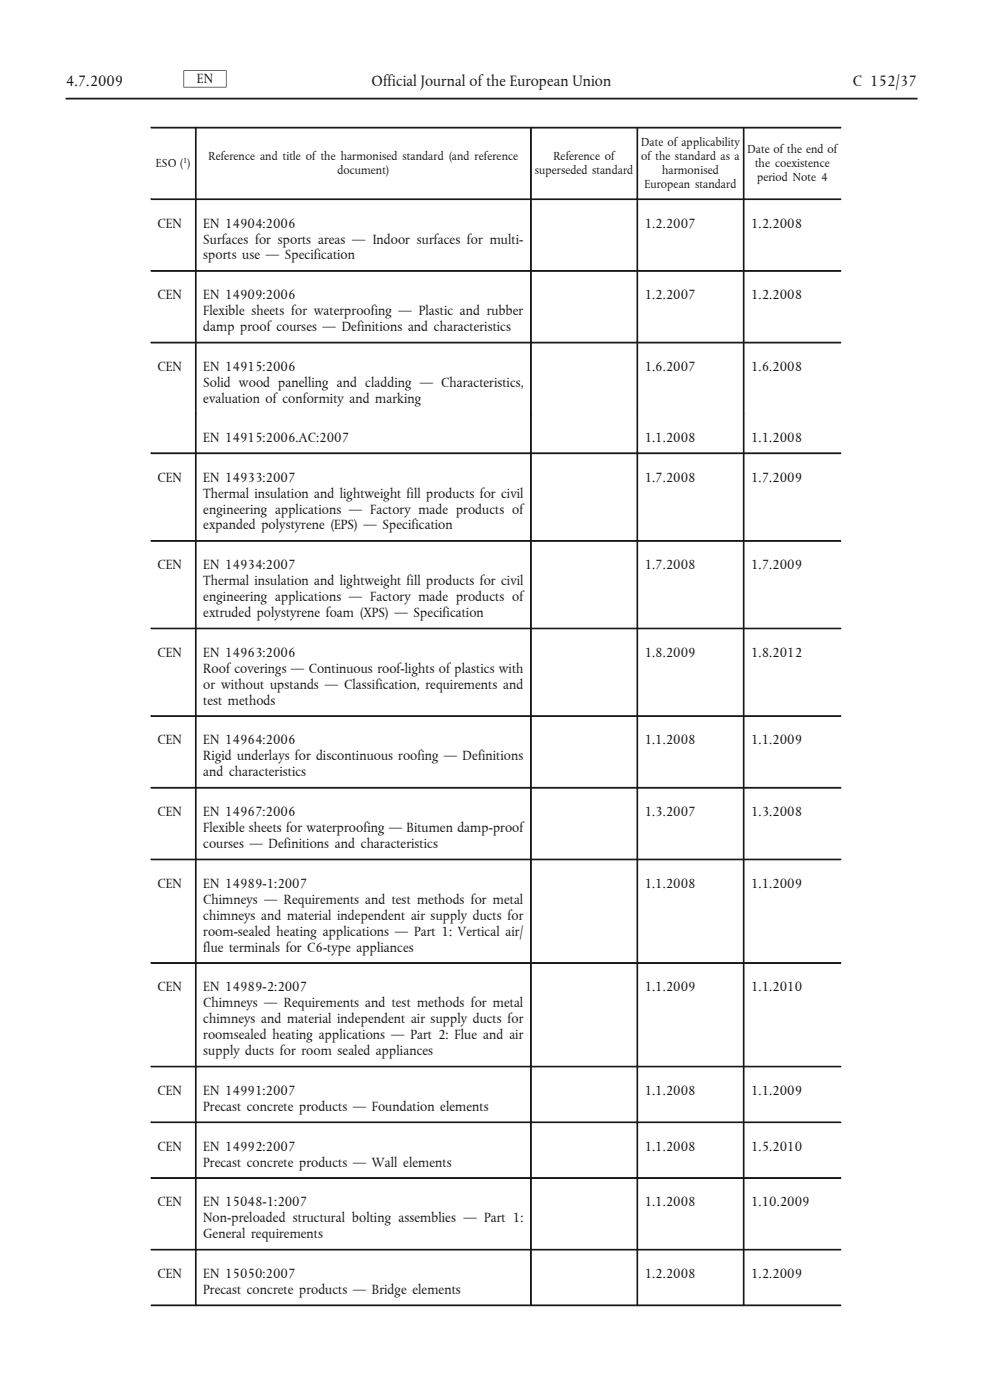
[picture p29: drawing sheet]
<svg xmlns="http://www.w3.org/2000/svg" width="210mm" height="297mm" viewBox="0 0 210 297" stroke-linecap="round" stroke-linejoin="round" font-family="sans-serif">
<defs><g id="words">
<g font-size="3.4" fill="#1a171c">
<text x="14" y="18.2">4.7.2009</text>
<text x="78.8" y="18.2">Official Journal of the European Union</text>
<text x="180.9" y="18.2">C 152/37</text>
</g>
<g font-size="3" fill="#1a171c">
<text x="41.8" y="17.7">EN</text>
<text x="33.4" y="48.3">CEN</text>
<text x="43.1" y="48.3">EN 14904:2006</text>
<text x="43.1" y="51.7">Surfaces for sports areas — Indoor surfaces for multi-</text>
<text x="136.8" y="48.3">1.2.2007</text>
<text x="159.3" y="48.3">1.2.2008</text>
<text x="43.1" y="55">sports use — Specification</text>
<text x="33.4" y="63.5">CEN</text>
<text x="43.1" y="63.5">EN 14909:2006</text>
<text x="136.8" y="63.5">1.2.2007</text>
<text x="159.3" y="63.5">1.2.2008</text>
<text x="43.1" y="66.9">Flexible sheets for waterproofing — Plastic and rubber</text>
<text x="43.1" y="70.2">damp proof courses — Definitions and characteristics</text>
<text x="33.4" y="78.7">CEN</text>
<text x="43.1" y="78.7">EN 14915:2006</text>
<text x="43.1" y="82.1">Solid wood panelling and cladding — Characteristics,</text>
<text x="136.8" y="78.7">1.6.2007</text>
<text x="159.3" y="78.7">1.6.2008</text>
<text x="43.1" y="85.5">evaluation of conformity and marking</text>
<text x="43.1" y="93.7">EN 14915:2006.AC:2007</text>
<text x="136.8" y="93.7">1.1.2008</text>
<text x="159.3" y="93.7">1.1.2008</text>
<text x="33.4" y="102.2">CEN</text>
<text x="43.1" y="102.2">EN 14933:2007</text>
<text x="43.1" y="105.6">Thermal insulation and lightweight fill products for civil</text>
<text x="136.8" y="102.2">1.7.2008</text>
<text x="159.3" y="102.2">1.7.2009</text>
<text x="43.1" y="108.9">engineering applications — Factory made products of</text>
<text x="43.1" y="112.3">expanded polystyrene (EPS) — Specification</text>
<text x="33.4" y="120.8">CEN</text>
<text x="43.1" y="120.8">EN 14934:2007</text>
<text x="43.1" y="124.1">Thermal insulation and lightweight fill products for civil</text>
<text x="136.8" y="120.8">1.7.2008</text>
<text x="159.3" y="120.8">1.7.2009</text>
<text x="43.1" y="127.5">engineering applications — Factory made products of</text>
<text x="43.1" y="130.9">extruded polystyrene foam (XPS) — Specification</text>
<text x="33.4" y="139.3">CEN</text>
<text x="43.1" y="139.3">EN 14963:2006</text>
<text x="43.1" y="142.7">Roof coverings — Continuous roof-lights of plastics with</text>
<text x="136.8" y="139.3">1.8.2009</text>
<text x="159.3" y="139.3">1.8.2012</text>
<text x="43.1" y="146.1">or without upstands — Classification, requirements and</text>
<text x="43.1" y="149.5">test methods</text>
<text x="33.4" y="157.9">CEN</text>
<text x="43.1" y="157.9">EN 14964:2006</text>
<text x="43.1" y="161.3">Rigid underlays for discontinuous roofing — Definitions</text>
<text x="136.8" y="157.9">1.1.2008</text>
<text x="159.3" y="157.9">1.1.2009</text>
<text x="43.1" y="164.7">and characteristics</text>
<text x="33.4" y="173.1">CEN</text>
<text x="43.1" y="173.1">EN 14967:2006</text>
<text x="136.8" y="173.1">1.3.2007</text>
<text x="159.3" y="173.1">1.3.2008</text>
<text x="43.1" y="176.5">Flexible sheets for waterproofing — Bitumen damp-proof</text>
<text x="43.1" y="179.9">courses — Definitions and characteristics</text>
<text x="33.4" y="188.3">CEN</text>
<text x="43.1" y="188.3">EN 14989-1:2007</text>
<text x="43.1" y="191.7">Chimneys — Requirements and test methods for metal</text>
<text x="136.8" y="188.3">1.1.2008</text>
<text x="159.3" y="188.3">1.1.2009</text>
<text x="43.1" y="195.1">chimneys and material independent air supply ducts for</text>
<text x="43.1" y="198.5">room-sealed heating applications — Part 1: Vertical air/</text>
<text x="43.1" y="201.9">flue terminals for C6-type appliances</text>
<text x="33.4" y="210.3">CEN</text>
<text x="43.1" y="210.3">EN 14989-2:2007</text>
<text x="43.1" y="213.7">Chimneys — Requirements and test methods for metal</text>
<text x="136.8" y="210.3">1.1.2009</text>
<text x="159.3" y="210.3">1.1.2010</text>
<text x="43.1" y="217.1">chimneys and material independent air supply ducts for</text>
<text x="43.1" y="220.5">roomsealed heating applications — Part 2: Flue and air</text>
<text x="43.1" y="223.8">supply ducts for room sealed appliances</text>
<text x="33.4" y="232.3">CEN</text>
<text x="43.1" y="232.3">EN 14991:2007</text>
<text x="136.8" y="232.3">1.1.2008</text>
<text x="159.3" y="232.3">1.1.2009</text>
<text x="43.1" y="235.7">Precast concrete products — Foundation elements</text>
<text x="33.4" y="244.1">CEN</text>
<text x="43.1" y="244.1">EN 14992:2007</text>
<text x="136.8" y="244.1">1.1.2008</text>
<text x="159.3" y="244.1">1.5.2010</text>
<text x="43.1" y="247.5">Precast concrete products — Wall elements</text>
<text x="33.4" y="255.9">CEN</text>
<text x="43.1" y="255.9">EN 15048-1:2007</text>
<text x="136.8" y="255.9">1.1.2008</text>
<text x="159.3" y="255.9">1.10.2009</text>
<text x="43.1" y="259.3">Non-preloaded structural bolting assemblies — Part 1:</text>
<text x="43.1" y="262.7">General requirements</text>
<text x="33.4" y="271.1">CEN</text>
<text x="43.1" y="271.1">EN 15050:2007</text>
<text x="43.1" y="274.5">Precast concrete products — Bridge elements</text>
<text x="136.8" y="271.1">1.2.2008</text>
<text x="159.3" y="271.1">1.2.2009</text>
</g>
<g font-size="2.6" fill="#1a171c">
<text x="33.1" y="35.4">ESO ( )</text>
<text x="44.2" y="33.9">Reference and title of the harmonised standard (and reference</text>
<text x="117.4" y="33.9">Reference of</text>
<text x="136" y="30.9">Date of applicability</text>
<text x="136" y="33.9">of the standard as a</text>
<text x="158.6" y="32.4">Date of the end of</text>
<text x="160.2" y="35.4">the coexistence</text>
<text x="71.6" y="36.9">document)</text>
<text x="113.4" y="36.9">superseded standard</text>
<text x="136.7" y="39.9">European standard</text>
<text x="140.4" y="36.9">harmonised</text>
<text x="160.6" y="38.4">period Note 4</text>
</g>
<text font-size="1.7" fill="#1a171c" x="38.8" y="34.7">1</text>
</g></defs>
<g fill="#1a171c" stroke="#1a171c" stroke-width=".21">
<path d="M32.1 27h9.4v.2h-9.4z" fill-rule="evenodd"/>
<path d="M41.5 27h.1v15.2h-.1z" fill-rule="evenodd"/>
<path d="M41.6 27h70.9v.2h-70.9z" fill-rule="evenodd"/>
<path d="M112.5 27h.2v15.2h-.2z" fill-rule="evenodd"/>
<path d="M112.7 27h22.4v.2h-22.4z" fill-rule="evenodd"/>
<path d="M135.1 27h.2v15.2h-.2z" fill-rule="evenodd"/>
<path d="M135.3 27h22.4v.2h-22.4z" fill-rule="evenodd"/>
<path d="M157.7 27h.1v15.2h-.1z" fill-rule="evenodd"/>
<path d="M157.8 27h20.6v.2h-20.6z" fill-rule="evenodd"/>
<path d="M32.1 42.2h9.4v.1h-9.4z" fill-rule="evenodd"/>
<path d="M41.5 42.2h.1v15.2h-.1z" fill-rule="evenodd"/>
<path d="M41.6 42.2h70.9v.1h-70.9z" fill-rule="evenodd"/>
<path d="M112.5 42.2h.2v15.2h-.2z" fill-rule="evenodd"/>
<path d="M112.7 42.2h22.4v.1h-22.4z" fill-rule="evenodd"/>
<path d="M135.1 42.2h.2v15.2h-.2z" fill-rule="evenodd"/>
<path d="M135.3 42.2h22.4v.1h-22.4z" fill-rule="evenodd"/>
<path d="M157.7 42.2h.1v15.2h-.1z" fill-rule="evenodd"/>
<path d="M157.8 42.2h20.6v.1h-20.6z" fill-rule="evenodd"/>
<path d="M32.1 57.4h9.4v.1h-9.4z" fill-rule="evenodd"/>
<path d="M41.5 57.4h.1v15.2h-.1z" fill-rule="evenodd"/>
<path d="M41.6 57.4h70.9v.1h-70.9z" fill-rule="evenodd"/>
<path d="M112.5 57.4h.2v15.2h-.2z" fill-rule="evenodd"/>
<path d="M112.7 57.4h22.4v.1h-22.4z" fill-rule="evenodd"/>
<path d="M135.1 57.4h.2v15.2h-.2z" fill-rule="evenodd"/>
<path d="M135.3 57.4h22.4v.1h-22.4z" fill-rule="evenodd"/>
<path d="M157.7 57.4h.1v15.2h-.1z" fill-rule="evenodd"/>
<path d="M157.8 57.4h20.6v.1h-20.6z" fill-rule="evenodd"/>
<path d="M32.1 72.6h9.4v.2h-9.4z" fill-rule="evenodd"/>
<path d="M41.5 72.6h.1v15.2h-.1z" fill-rule="evenodd"/>
<path d="M41.6 72.6h70.9v.2h-70.9z" fill-rule="evenodd"/>
<path d="M112.5 72.6h.2v15.2h-.2z" fill-rule="evenodd"/>
<path d="M112.7 72.6h22.4v.2h-22.4z" fill-rule="evenodd"/>
<path d="M135.1 72.6h.2v15.2h-.2z" fill-rule="evenodd"/>
<path d="M135.3 72.6h22.4v.2h-22.4z" fill-rule="evenodd"/>
<path d="M157.7 72.6h.1v15.2h-.1z" fill-rule="evenodd"/>
<path d="M157.8 72.6h20.6v.2h-20.6z" fill-rule="evenodd"/>
<path d="M41.5 87.8h.1v8.3h-.1z" fill-rule="evenodd"/>
<path d="M112.5 87.8h.2v8.3h-.2z" fill-rule="evenodd"/>
<path d="M135.1 87.8h.2v8.3h-.2z" fill-rule="evenodd"/>
<path d="M157.7 87.8h.1v8.3h-.1z" fill-rule="evenodd"/>
<path d="M32.1 96.1h9.4v.1h-9.4z" fill-rule="evenodd"/>
<path d="M41.5 96.1h.1v18.6h-.1z" fill-rule="evenodd"/>
<path d="M41.6 96.1h70.9v.1h-70.9z" fill-rule="evenodd"/>
<path d="M112.5 96.1h.2v18.6h-.2z" fill-rule="evenodd"/>
<path d="M112.7 96.1h22.4v.1h-22.4z" fill-rule="evenodd"/>
<path d="M135.1 96.1h.2v18.6h-.2z" fill-rule="evenodd"/>
<path d="M135.3 96.1h22.4v.1h-22.4z" fill-rule="evenodd"/>
<path d="M157.7 96.1h.1v18.6h-.1z" fill-rule="evenodd"/>
<path d="M157.8 96.1h20.6v.1h-20.6z" fill-rule="evenodd"/>
<path d="M32.1 114.7h9.4v.1h-9.4z" fill-rule="evenodd"/>
<path d="M41.5 114.7h.1v18.6h-.1z" fill-rule="evenodd"/>
<path d="M41.6 114.7h70.9v.1h-70.9z" fill-rule="evenodd"/>
<path d="M112.5 114.7h.2v18.6h-.2z" fill-rule="evenodd"/>
<path d="M112.7 114.7h22.4v.1h-22.4z" fill-rule="evenodd"/>
<path d="M135.1 114.7h.2v18.6h-.2z" fill-rule="evenodd"/>
<path d="M135.3 114.7h22.4v.1h-22.4z" fill-rule="evenodd"/>
<path d="M157.7 114.7h.1v18.6h-.1z" fill-rule="evenodd"/>
<path d="M157.8 114.7h20.6v.1h-20.6z" fill-rule="evenodd"/>
<path d="M32.1 133.3h9.4v.1h-9.4z" fill-rule="evenodd"/>
<path d="M41.5 133.3h.1v18.5h-.1z" fill-rule="evenodd"/>
<path d="M41.6 133.3h70.9v.1h-70.9z" fill-rule="evenodd"/>
<path d="M112.5 133.3h.2v18.5h-.2z" fill-rule="evenodd"/>
<path d="M112.7 133.3h22.4v.1h-22.4z" fill-rule="evenodd"/>
<path d="M135.1 133.3h.2v18.5h-.2z" fill-rule="evenodd"/>
<path d="M135.3 133.3h22.4v.1h-22.4z" fill-rule="evenodd"/>
<path d="M157.7 133.3h.1v18.5h-.1z" fill-rule="evenodd"/>
<path d="M157.8 133.3h20.6v.1h-20.6z" fill-rule="evenodd"/>
<path d="M32.1 151.8h9.4v.2h-9.4z" fill-rule="evenodd"/>
<path d="M41.5 151.8h.1v15.2h-.1z" fill-rule="evenodd"/>
<path d="M41.6 151.8h70.9v.2h-70.9z" fill-rule="evenodd"/>
<path d="M112.5 151.8h.2v15.2h-.2z" fill-rule="evenodd"/>
<path d="M112.7 151.8h22.4v.2h-22.4z" fill-rule="evenodd"/>
<path d="M135.1 151.8h.2v15.2h-.2z" fill-rule="evenodd"/>
<path d="M135.3 151.8h22.4v.2h-22.4z" fill-rule="evenodd"/>
<path d="M157.7 151.8h.1v15.2h-.1z" fill-rule="evenodd"/>
<path d="M157.8 151.8h20.6v.2h-20.6z" fill-rule="evenodd"/>
<path d="M32.1 167h9.4v.2h-9.4z" fill-rule="evenodd"/>
<path d="M41.5 167h.1v15.3h-.1z" fill-rule="evenodd"/>
<path d="M41.6 167h70.9v.2h-70.9z" fill-rule="evenodd"/>
<path d="M112.5 167h.2v15.3h-.2z" fill-rule="evenodd"/>
<path d="M112.7 167h22.4v.2h-22.4z" fill-rule="evenodd"/>
<path d="M135.1 167h.2v15.3h-.2z" fill-rule="evenodd"/>
<path d="M135.3 167h22.4v.2h-22.4z" fill-rule="evenodd"/>
<path d="M157.7 167h.1v15.3h-.1z" fill-rule="evenodd"/>
<path d="M157.8 167h20.6v.2h-20.6z" fill-rule="evenodd"/>
<path d="M32.1 182.3h9.4v.1h-9.4z" fill-rule="evenodd"/>
<path d="M41.5 182.3h.1v21.9h-.1z" fill-rule="evenodd"/>
<path d="M41.6 182.3h70.9v.1h-70.9z" fill-rule="evenodd"/>
<path d="M112.5 182.3h.2v21.9h-.2z" fill-rule="evenodd"/>
<path d="M112.7 182.3h22.4v.1h-22.4z" fill-rule="evenodd"/>
<path d="M135.1 182.3h.2v21.9h-.2z" fill-rule="evenodd"/>
<path d="M135.3 182.3h22.4v.1h-22.4z" fill-rule="evenodd"/>
<path d="M157.7 182.3h.1v21.9h-.1z" fill-rule="evenodd"/>
<path d="M157.8 182.3h20.6v.1h-20.6z" fill-rule="evenodd"/>
<path d="M32.1 204.2h9.4v.2h-9.4z" fill-rule="evenodd"/>
<path d="M41.5 204.2h.1v22h-.1z" fill-rule="evenodd"/>
<path d="M41.6 204.2h70.9v.2h-70.9z" fill-rule="evenodd"/>
<path d="M112.5 204.2h.2v22h-.2z" fill-rule="evenodd"/>
<path d="M112.7 204.2h22.4v.2h-22.4z" fill-rule="evenodd"/>
<path d="M135.1 204.2h.2v22h-.2z" fill-rule="evenodd"/>
<path d="M135.3 204.2h22.4v.2h-22.4z" fill-rule="evenodd"/>
<path d="M157.7 204.2h.1v22h-.1z" fill-rule="evenodd"/>
<path d="M157.8 204.2h20.6v.2h-20.6z" fill-rule="evenodd"/>
<path d="M32.1 226.2h9.4v.1h-9.4z" fill-rule="evenodd"/>
<path d="M41.5 226.2h.1v11.8h-.1z" fill-rule="evenodd"/>
<path d="M41.6 226.2h70.9v.1h-70.9z" fill-rule="evenodd"/>
<path d="M112.5 226.2h.2v11.8h-.2z" fill-rule="evenodd"/>
<path d="M112.7 226.2h22.4v.1h-22.4z" fill-rule="evenodd"/>
<path d="M135.1 226.2h.2v11.8h-.2z" fill-rule="evenodd"/>
<path d="M135.3 226.2h22.4v.1h-22.4z" fill-rule="evenodd"/>
<path d="M157.7 226.2h.1v11.8h-.1z" fill-rule="evenodd"/>
<path d="M157.8 226.2h20.6v.1h-20.6z" fill-rule="evenodd"/>
<path d="M32.1 238h9.4v.2h-9.4z" fill-rule="evenodd"/>
<path d="M41.5 238h.1v11.8h-.1z" fill-rule="evenodd"/>
<path d="M41.6 238h70.9v.2h-70.9z" fill-rule="evenodd"/>
<path d="M112.5 238h.2v11.8h-.2z" fill-rule="evenodd"/>
<path d="M112.7 238h22.4v.2h-22.4z" fill-rule="evenodd"/>
<path d="M135.1 238h.2v11.8h-.2z" fill-rule="evenodd"/>
<path d="M135.3 238h22.4v.2h-22.4z" fill-rule="evenodd"/>
<path d="M157.7 238h.1v11.8h-.1z" fill-rule="evenodd"/>
<path d="M157.8 238h20.6v.2h-20.6z" fill-rule="evenodd"/>
<path d="M32.1 249.8h9.4v.2h-9.4z" fill-rule="evenodd"/>
<path d="M41.5 249.8h.1v15.2h-.1z" fill-rule="evenodd"/>
<path d="M41.6 249.8h70.9v.2h-70.9z" fill-rule="evenodd"/>
<path d="M112.5 249.8h.2v15.2h-.2z" fill-rule="evenodd"/>
<path d="M112.7 249.8h22.4v.2h-22.4z" fill-rule="evenodd"/>
<path d="M135.1 249.8h.2v15.2h-.2z" fill-rule="evenodd"/>
<path d="M135.3 249.8h22.4v.2h-22.4z" fill-rule="evenodd"/>
<path d="M157.7 249.8h.1v15.2h-.1z" fill-rule="evenodd"/>
<path d="M157.8 249.8h20.6v.2h-20.6z" fill-rule="evenodd"/>
<path d="M32.1 265h9.4v.2h-9.4z" fill-rule="evenodd"/>
<path d="M41.5 265h.1v11.8h-.1z" fill-rule="evenodd"/>
<path d="M41.6 265h70.9v.2h-70.9z" fill-rule="evenodd"/>
<path d="M112.5 265h.2v11.8h-.2z" fill-rule="evenodd"/>
<path d="M112.7 265h22.4v.2h-22.4z" fill-rule="evenodd"/>
<path d="M135.1 265h.2v11.8h-.2z" fill-rule="evenodd"/>
<path d="M135.3 265h22.4v.2h-22.4z" fill-rule="evenodd"/>
<path d="M157.7 265h.1v11.8h-.1z" fill-rule="evenodd"/>
<path d="M157.8 265h20.6v.2h-20.6z" fill-rule="evenodd"/>
<path d="M32.1 276.8h9.4v.2h-9.4z" fill-rule="evenodd"/>
<path d="M41.5 276.8l.1 .2z" fill-rule="evenodd"/>
<path d="M41.6 276.8h70.9v.2h-70.9z" fill-rule="evenodd"/>
<path d="M112.5 276.8h.2v.2h-.2z" fill-rule="evenodd"/>
<path d="M112.7 276.8h22.4v.2h-22.4z" fill-rule="evenodd"/>
<path d="M135.1 276.8l.2 .2z" fill-rule="evenodd"/>
<path d="M135.3 276.8h22.4v.2h-22.4z" fill-rule="evenodd"/>
<path d="M157.7 276.8l.1 .2z" fill-rule="evenodd"/>
<path d="M157.8 276.8h20.6v.2h-20.6z" fill-rule="evenodd"/>
<path d="M14 20.8h180.5v.2h-180.5z" fill-rule="evenodd"/>
</g>
<g fill="#1a171c">
<path d="M39 14.9l.1 .2z" fill-rule="evenodd"/>
<path d="M39 14.9l9.1 .1-9 .1z" fill-rule="evenodd"/>
<path d="M47.9 15.1l.2-.1-.1 3.6z" fill-rule="evenodd"/>
<path d="M38.9 18.5l9-.1 .1 .2z" fill-rule="evenodd"/>
</g>
<path d="M39 15v3.5" fill="none" stroke="#1a171c" stroke-width=".21"/>
<use href="#words"/>
</svg>
